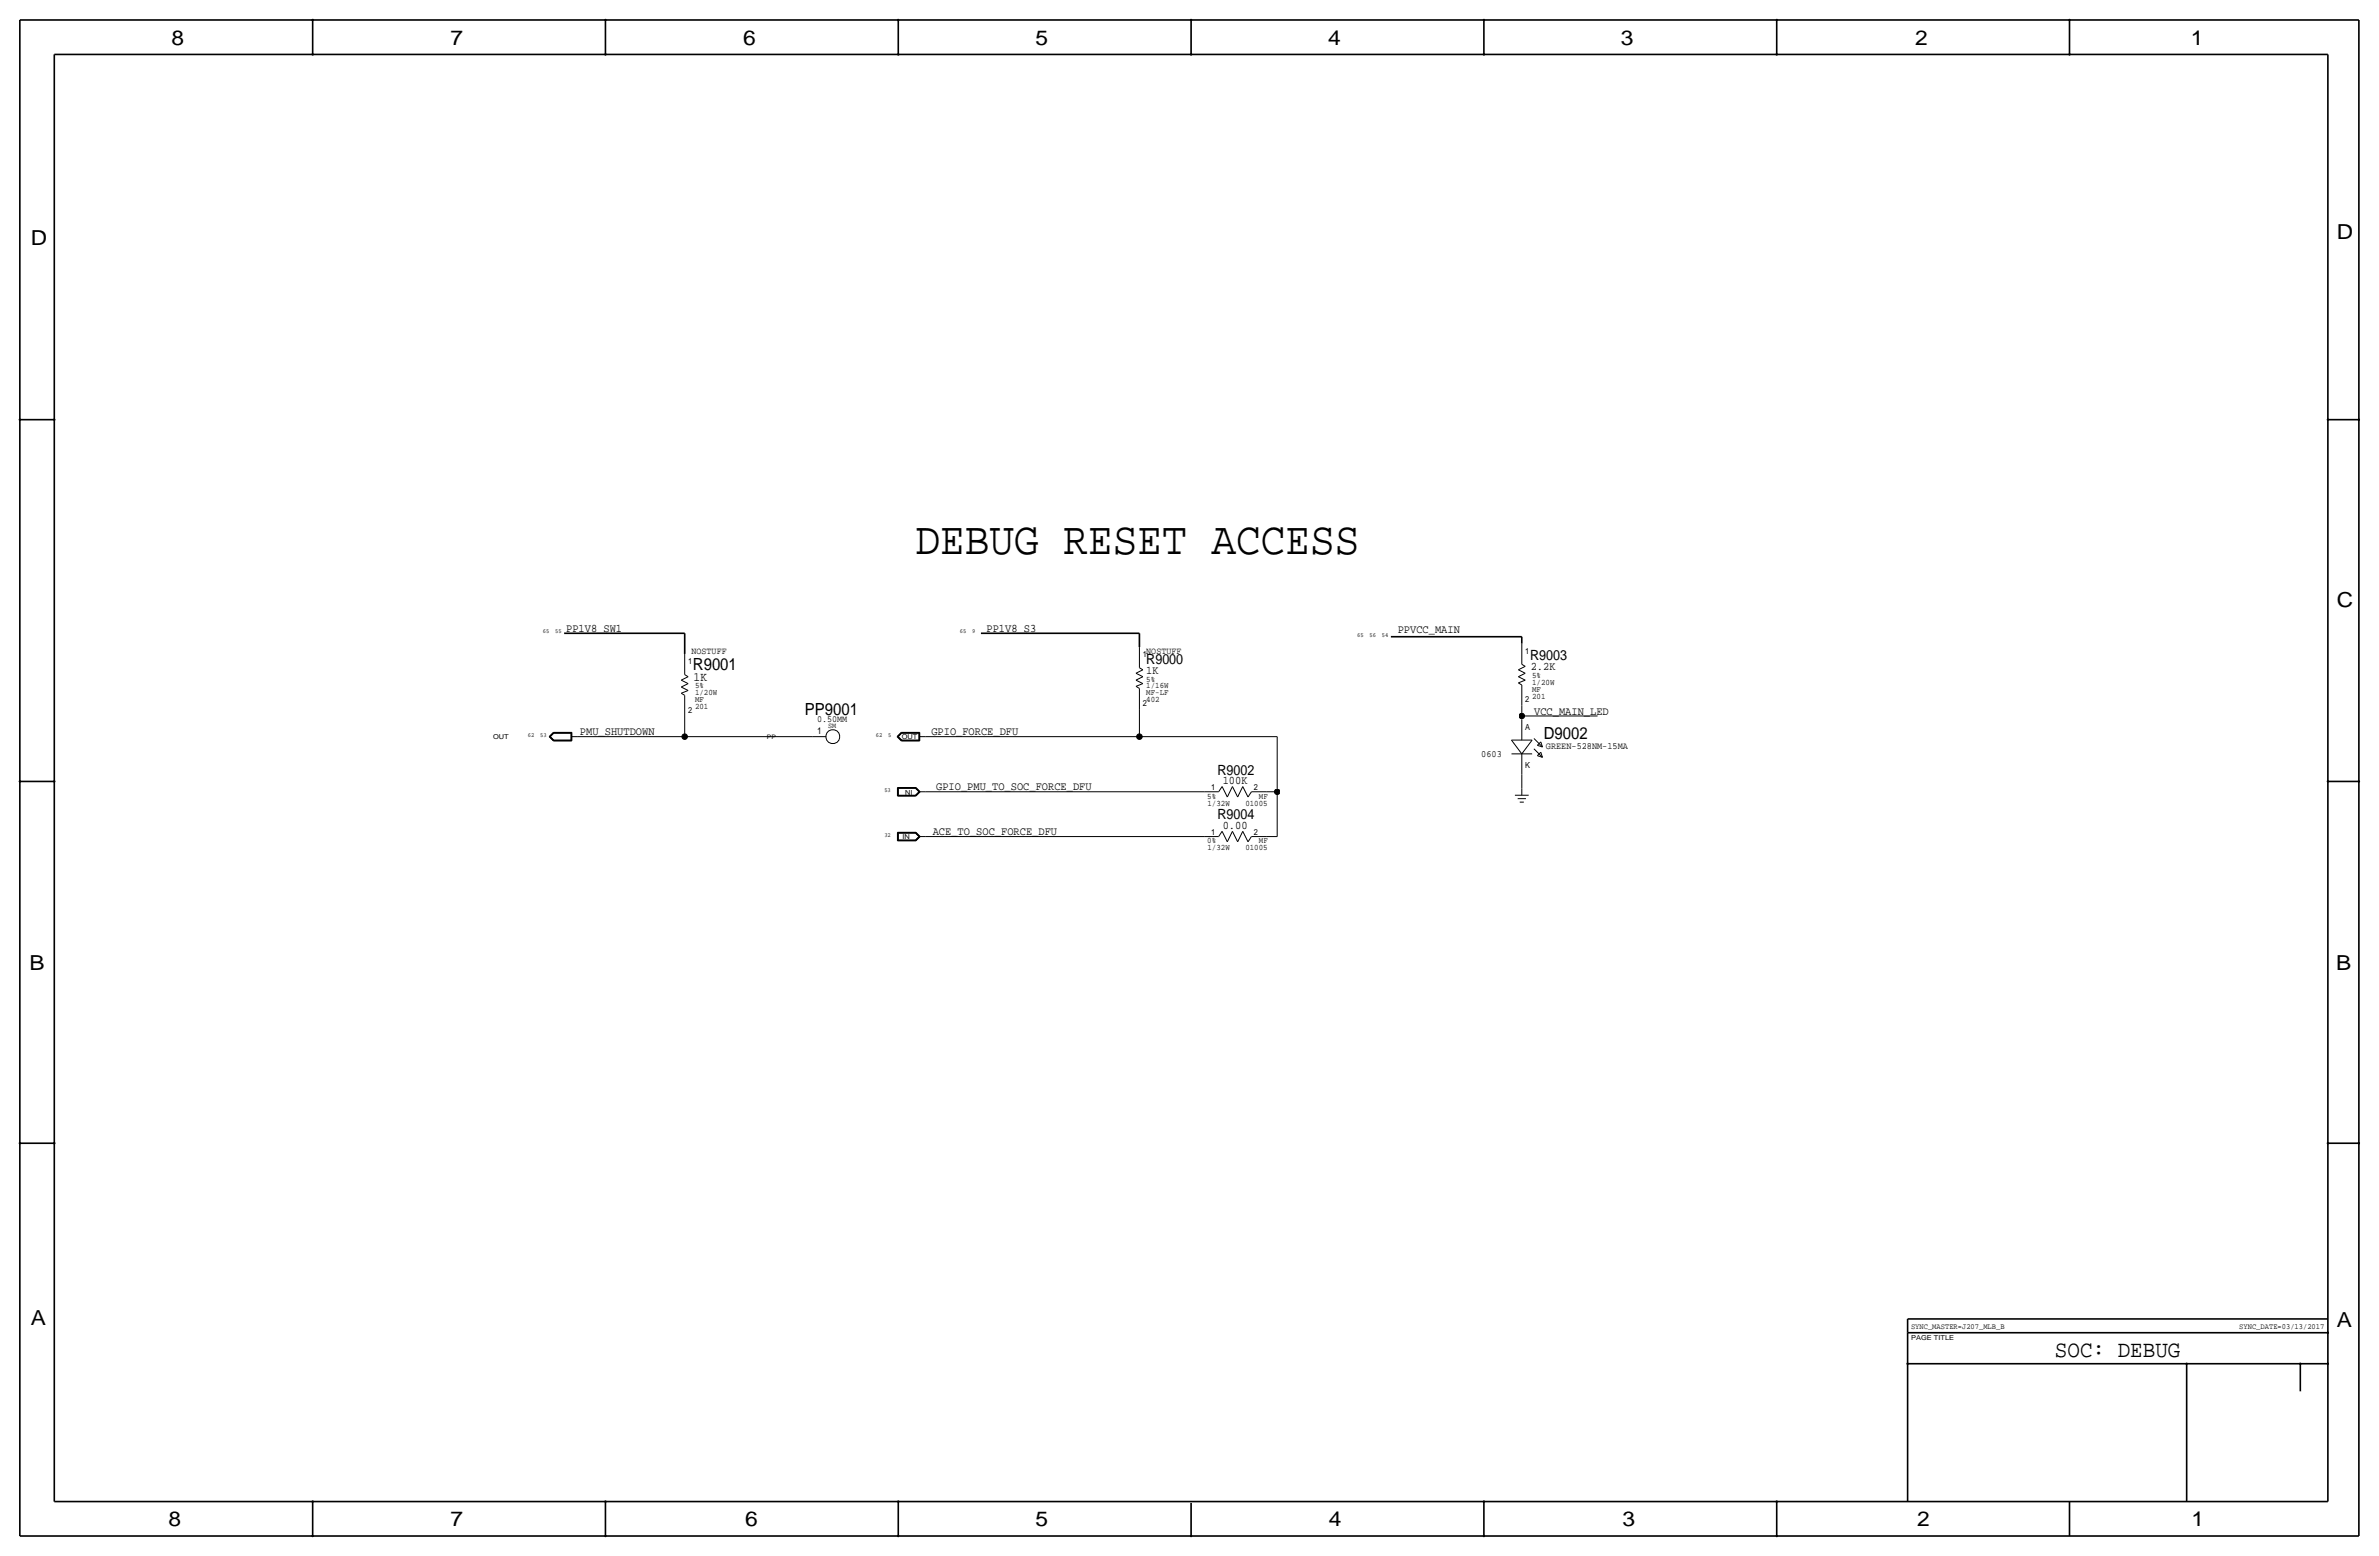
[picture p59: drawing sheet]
<svg xmlns="http://www.w3.org/2000/svg" width="877mm" height="574mm" viewBox="0 0 877 574" stroke-linecap="round" stroke-linejoin="round" font-family="sans-serif">
<defs><g id="words">
<text font-size="17" x="337.5" y="204.2">DEBUG RESET ACCESS</text>
<text font-size="8.6" x="757.6" y="500.1">SOC: DEBUG</text>
<g font-size="7.6">
<text x="63.2" y="16.5">8</text>
<text x="166.1" y="16.5">7</text>
<text x="274" y="16.5">6</text>
<text x="381.7" y="16.5">5</text>
<text x="489.7" y="16.5">4</text>
<text x="597.6" y="16.5">3</text>
<text x="706.1" y="16.5">2</text>
<text x="807.7" y="16.5">1</text>
<text x="861.5" y="88.1">D</text>
<text x="11.4" y="90.4">D</text>
<text x="861.5" y="223.8">C</text>
<text x="10.8" y="357.6">B</text>
<text x="861.3" y="357.4">B</text>
<text x="11.3" y="488.4">A</text>
<text x="861.5" y="489.2">A</text>
<text x="62.2" y="562.6">8</text>
<text x="166" y="562.6">7</text>
<text x="274.8" y="562.6">6</text>
<text x="381.7" y="562.6">5</text>
<text x="489.9" y="562.6">4</text>
<text x="598.1" y="562.6">3</text>
<text x="706.8" y="562.6">2</text>
<text x="807.9" y="562.6">1</text>
</g>
<g font-size="6.2">
<text x="255.5" y="247.1">R9001</text>
<text x="296.7" y="263.7">PP9001</text>
<text x="569.2" y="272.5">D9002</text>
</g>
<g font-size="5.2">
<text x="422.6" y="244.6">R9000</text>
<text x="564.1" y="243.3">R9003</text>
<text x="448.8" y="285.5">R9002</text>
<text x="448.8" y="302">R9004</text>
</g>
<text font-size="4.7" x="255.7" y="251">1K</text>
<g font-size="4.3">
<text x="208.7" y="232.9">PP1V8_SW1</text>
<text x="363.7" y="232.9">PP1V8_S3</text>
<text x="515.3" y="233.4">PPVCC_MAIN</text>
<text x="422.6" y="248.4">1K</text>
<text x="564.3" y="247.1">2.2K</text>
<text x="565.6" y="263.4">VCC_MAIN_LED</text>
<text x="213.8" y="271">PMU_SHUTDOWN</text>
<text x="343.4" y="271">GPIO_FORCE_DFU</text>
<text x="345.1" y="291.3">GPIO_PMU_TO_SOC_FORCE_DFU</text>
<text x="450.8" y="289.1">100K</text>
<text x="450.8" y="305.6">0.00</text>
<text x="343.9" y="307.8">ACE_TO_SOC_FORCE_DFU</text>
</g>
<g font-size="3.5">
<text x="255" y="241">NOSTUFF</text>
<text x="422.6" y="241">NOSTUFF</text>
<text x="301.2" y="266.2">0.50MM</text>
<text x="301.3" y="270.5">1</text>
<text x="546.1" y="279.1">0603</text>
<text x="569.9" y="276.1">GREEN-528NM-15MA</text>
</g>
<g font-size="3.1">
<text x="253.7" y="244.9">1</text>
<text x="421.3" y="242.3">1</text>
<text x="562.3" y="241">1</text>
<text x="422.6" y="251.2">5%</text>
<text x="564.8" y="249.9">5%</text>
<text x="256.2" y="253.7">5%</text>
<text x="256.2" y="256.3">1/20W</text>
<text x="422.6" y="256.3">MF-LF</text>
<text x="422.6" y="253.7">1/16W</text>
<text x="564.8" y="255">MF</text>
<text x="564.8" y="257.6">201</text>
<text x="564.8" y="252.5">1/20W</text>
<text x="253.7" y="262.6">2</text>
<text x="256.2" y="261.4">201</text>
<text x="256.2" y="258.8">MF</text>
<text x="421.3" y="260.1">2</text>
<text x="422.6" y="258.8">402</text>
<text x="562.3" y="258.8">2</text>
<text x="562.3" y="269">A</text>
<text x="562.3" y="283">K</text>
<text x="446.5" y="291.1">1</text>
<text x="462.2" y="291.1">2</text>
<text x="445.1" y="294.4">5%</text>
<text x="445.2" y="296.9">1/32W</text>
<text x="459.1" y="296.9">01005</text>
<text x="464.1" y="294.4">MF</text>
<text x="445.1" y="310.9">0%</text>
<text x="446.5" y="307.6">1</text>
<text x="462.2" y="307.6">2</text>
<text x="464.1" y="310.9">MF</text>
<text x="445.2" y="313.4">1/32W</text>
<text x="459.1" y="313.4">01005</text>
</g>
<g font-size="2.9">
<text x="704.5" y="490">SYNC_MASTER=J207_MLB_B</text>
<text x="825.6" y="490">SYNC_DATE=03/13/2017</text>
</g>
<text font-size="2.8" x="305.3" y="268.5">SM</text>
<g font-size="2.5">
<text x="181.8" y="272.3">OUT</text>
<text x="332.4" y="272.3">OUT</text>
<text x="336.5" y="291.1" transform="rotate(-180 336.5 291.1)">IN</text>
<text x="332.7" y="309.1">IN</text>
<text x="704.5" y="493.8">PAGE TITLE</text>
</g>
<g font-size="2.3">
<text x="200.1" y="233.4">65</text>
<text x="204.7" y="233.4">55</text>
<text x="353.8" y="233.4">65</text>
<text x="358.4" y="233.4">9</text>
<text x="500.3" y="234.7">65</text>
<text x="504.9" y="234.7">56</text>
<text x="509.5" y="234.7">54</text>
<text x="194.6" y="271.5">62</text>
<text x="199.1" y="271.5">53</text>
<text x="282.7" y="272.3">PP</text>
<text x="322.9" y="271.5">62</text>
<text x="327.5" y="271.5">5</text>
<text x="326" y="291.8">53</text>
<text x="326" y="308.4">32</text>
</g>
</g></defs>
<g fill="none" stroke="#000" stroke-width=".6" stroke-linecap="butt">
<path d="M7.3 7.4v558.8zM7.3 7.4h862.3zM115.3 7.4v12.7zM223.2 7.4v12.7zM331.2 7.4v12.7zM439.1 7.4v12.7zM547.1 7.4v12.7zM655 7.4v12.7zM763 7.4v12.7zM869.6 7.4v558.8zM20 20.1v533.4zM20 20.1h838.2z"/>
<path d="M858.2 20.1v533.4zM7.3 154.7h12.7zM858.2 154.7h11.4zM208 233.4h44.4zM252.4 233.4v7.6zM361.6 233.4h58.5zM420.1 233.4v5.1zM512.8 234.7h48.2zM561 234.7v2.5zM7.3 288h12.7zM858.2 288h11.4zM7.3 421.4h12.7z"/>
<path d="M858.2 421.4h11.4zM703.3 491.2h154.9zM703.3 486.2v5zM703.3 486.2h154.9zM703.3 491.2v62.3zM703.3 502.7h154.9zM806.1 502.7v50.8zM848.1 502.7v10.1zM20 553.5h838.2zM115.3 553.5v12.7zM223.2 553.5v12.7zM331.2 553.5v12.7z"/>
<path d="M439.1 554v12.2zM547.1 553.5v12.7zM655 553.5v12.7zM763 553.5v12.7zM7.3 566.2h862.3z"/>
</g>
<g fill="none" stroke="#000" stroke-width=".37">
<path d="M420.1 238.5v7.6zM561 237.2v7.7zM251.2 255.5l1.2 .8zM251.2 253.2l2.5 1.3zM251.2 250.7l2.5 1.3zM251.2 255.5l2.5-1zM251.2 253.2l2.5-1.2zM251.2 250.7l2.5-1.3zM252.4 256.3v7.6zM252.4 241v7.7zM252.4 248.7l1.3 .7zM418.8 253l2.5-1z"/>
<path d="M418.8 250.7l2.5-1.3zM418.8 248.2l2.5-1.3zM418.8 253l1.3 .7zM418.8 250.7l2.5 1.3zM418.8 248.2l2.5 1.2zM420.1 253.7v7.7zM420.1 246.1l1.2 .8zM559.8 251.7l2.5-1zM559.8 249.4l2.5-1.2zM559.8 246.9l2.5-1.3zM559.8 251.7l1.2 .8zM559.8 249.4l2.5 1.3z"/>
<path d="M559.8 246.9l2.5 1.3zM561 252.5v7.6zM561 244.9l1.3 .7zM202.4 271.5l1.6 1.6zM202.4 271.5l1.6-1.5zM202.6 271.5l1.5-1.4zM202.6 271.5l1.5 1.5zM202.7 271.5l1.4 1.4zM202.9 271.5l1.3-1.2zM202.9 271.5l1.3 1.3zM204 273.1h6.8zM204 270h6.8z"/>
<path d="M204.1 270.1h6.6zM204.1 273h6.6zM204.1 270.2l-1.4 1.3zM204.1 270.2h6.5zM204.1 272.9h6.5zM204.2 270.3h6.3zM204.2 272.8h6.3zM210.5 271.5h2.6zM210.5 270.3v2.5zM210.6 270.2v2.7zM210.7 270.1v2.9zM210.8 270v3.1z"/>
<path d="M213.1 271.5h39.3zM252.4 263.9v7.6zM252.4 271.5h47zM299.4 271.5h5.1zM330.7 271.5l1.6 1.6zM330.7 271.5l1.6-1.5zM330.9 271.5l1.4 1.5zM330.9 271.5l1.4-1.4zM331 271.5l1.4-1.3zM331 271.5l1.4 1.4zM331.2 271.5l1.2 1.3zM331.2 271.5l1.2-1.2z"/>
<path d="M332.3 270h6.8zM332.3 273.1h6.8zM332.3 270.1h6.7zM332.3 273h6.7zM332.4 270.2h6.5zM332.4 272.9h6.5zM332.4 270.3h6.4zM332.4 272.8h6.4zM338.8 270.3v2.5zM338.8 271.5h2.5zM338.9 270.2v2.7zM339 270.1v2.9z"/>
<path d="M339.1 270v3.1zM341.3 271.5h78.8zM420.1 271.5h50.8zM420.1 261.4v10.1zM470.9 271.5v20.3zM557.2 272.8l3.8 5.1zM557.2 272.8h7.6zM557.2 277.9h7.6zM561 260.1v3.8zM561 263.9h28zM561 263.9v1.3zM561 265.2v7.6z"/>
<path d="M561 277.9v7.6zM564.8 272.8l-3.8 5.1zM565.5 272.2l3.2 3.1zM565.5 276l3.2 3.1zM566.8 278.5l1.2-1.2zM566.8 274.7l1.9 .6zM566.8 278.5l1.9 .6zM568 273.5l.7 1.8zM568 273.5l-1.2 1.2zM568 277.3l.7 1.8zM330.9 290.3v3.1zM330.9 290.3h6.8z"/>
<path d="M330.9 293.4h6.8zM331 290.4v2.9zM331 290.4h6.6zM331 293.3h6.6zM331.1 290.5v2.7zM331.1 290.5h6.5zM331.1 293.2h6.5zM331.2 293.1h6.3zM331.2 290.6v2.5zM331.2 290.6h6.3zM337.5 290.6l1.3 1.2zM337.6 290.5l1.3 1.3z"/>
<path d="M337.6 290.4l1.5 1.4zM337.7 290.3l1.5 1.5zM338.8 291.8l-1.3 1.3zM338.8 291.8h2.5zM338.9 291.8l-1.3 1.4zM339.1 291.8l-1.5 1.5zM339.2 291.8l-1.5 1.6zM341.3 291.8h102.9zM444.2 291.8h5.1zM450.5 289.9l2 3.9zM450.5 289.9l-1.2 1.9zM454.4 289.9l-1.9 3.9z"/>
<path d="M454.4 289.9l1.9 3.9zM458.2 289.9l-1.9 3.9zM458.2 289.9l1.9 3.9zM461.4 291.8l-1.3 2zM461.4 291.8h5.7zM467.1 291.8h3.8zM470.9 291.8v16.6zM558.5 293.1h5.1zM559.5 294.4h3.1zM560.3 295.7h1.5zM561 285.5v5.1zM561 290.6v2.5z"/>
<path d="M330.9 306.8v3.1zM330.9 309.9h6.8zM330.9 306.8h6.8zM331 306.9v2.9zM331 309.8h6.6zM331 306.9h6.6zM331.1 307v2.7zM331.1 309.7h6.5zM331.1 307h6.5zM331.2 307.1h6.3zM331.2 307.1v2.5zM331.2 309.6h6.3z"/>
<path d="M337.5 307.1l1.3 1.3zM337.5 309.6l1.3-1.2zM337.6 309.7l1.3-1.3zM337.6 307l1.3 1.4zM337.6 309.8l1.5-1.4zM337.6 306.9l1.5 1.5zM337.7 306.8l1.5 1.6zM337.7 309.9l1.5-1.5zM338.8 308.4h2.5zM341.3 308.4h102.9zM444.2 308.4h5.1zM450.5 306.4l2 3.9z"/>
<path d="M450.5 306.4l-1.2 2zM454.4 306.4l-1.9 3.9zM454.4 306.4l1.9 3.9zM458.2 306.4l-1.9 3.9zM458.2 306.4l1.9 3.9zM461.4 308.4l-1.3 1.9zM461.4 308.4h5.7zM467.1 308.4h3.8z"/>
<circle cx="307" cy="271.5" r="2.56"/>
</g>
<g fill="#000" stroke="#000" stroke-width=".37">
<path d="M115.1 7.2h.4v.3h-.4zM115.1 19.9h.4v.3h-.4zM223 7.2h.4v.3h-.4zM223 19.9h.4v.3h-.4zM331 19.9h.4v.3h-.4zM331 7.2h.4v.3h-.4zM438.9 7.2h.4v.3h-.4zM438.9 19.9h.4v.3h-.4zM546.9 7.2h.4v.3h-.4zM546.9 19.9h.4v.3h-.4zM654.8 19.9h.4v.3h-.4zM654.8 7.2h.4v.3h-.4z"/>
<path d="M762.8 19.9h.4v.3h-.4zM762.8 7.2h.4v.3h-.4zM7.1 154.5h.4v.4h-.4zM19.8 154.5h.4v.4h-.4zM858 154.5h.4v.4h-.4zM869.5 154.5h.3v.4h-.3zM7.1 287.9h.4v.3h-.4zM19.8 287.9h.4v.3h-.4zM858 287.9h.4v.3h-.4zM869.5 287.9h.3v.3h-.3zM7.1 421.2h.4v.4h-.4zM19.8 421.2h.4v.4h-.4z"/>
<path d="M858 421.2h.4v.4h-.4zM869.5 421.2h.3v.4h-.3zM858 491.1h.4v.3h-.4zM703.1 502.5h.4v.3h-.4zM806 502.5h.3v.3h-.3zM847.9 502.5h.3v.3h-.3zM858 502.5h.4v.3h-.4zM115.1 553.3h.4v.3h-.4zM223 553.3h.4v.3h-.4zM331 553.3h.4v.3h-.4zM546.9 553.3h.4v.3h-.4zM654.8 553.3h.4v.3h-.4z"/>
<path d="M115.1 566h.4v.3h-.4zM223 566h.4v.3h-.4zM331 566h.4v.3h-.4zM438.9 566h.4v.3h-.4zM546.9 566h.4v.3h-.4zM654.8 566h.4v.3h-.4z"/>
<circle cx="252.4" cy="271.5" r="1.02"/>
<circle cx="420.1" cy="271.5" r="1.02"/>
<circle cx="561" cy="263.9" r="1.02"/>
<circle cx="470.9" cy="291.8" r="1.02"/>
</g>
<use href="#words"/>
</svg>
